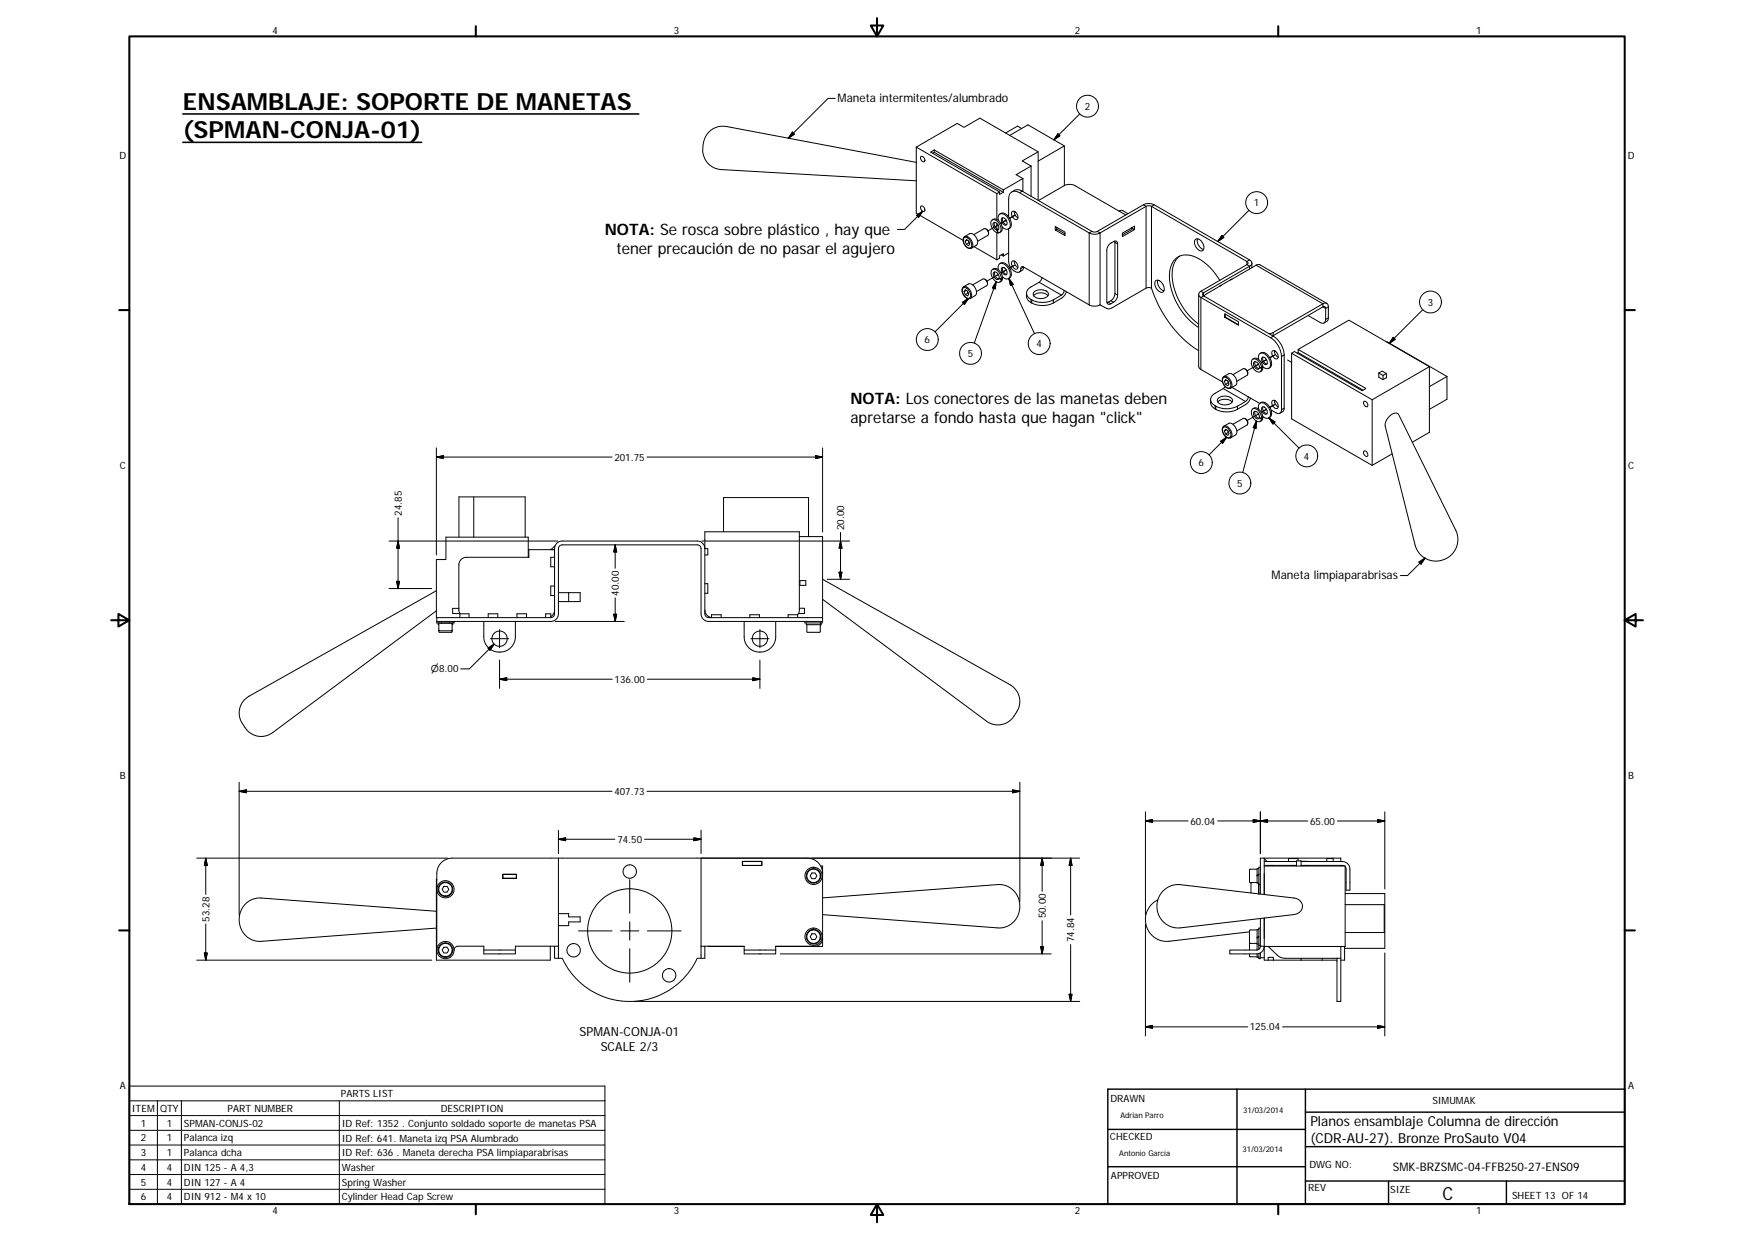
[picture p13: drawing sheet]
<svg xmlns="http://www.w3.org/2000/svg" width="594mm" height="420mm" viewBox="0 0 594 420" stroke-linecap="round" stroke-linejoin="round" font-family="sans-serif">
<defs><g id="words">
<g font-size="8">
<text x="61.9" y="37.3">ENSAMBLAJE: SOPORTE DE MANETAS</text>
<text x="61.9" y="46.9">(SPMAN-CONJA-01)</text>
</g>
<text font-size="6.1" x="488.6" y="406.3">C</text>
<g font-size="5.3">
<text x="204.8" y="79.6">NOTA: Se rosca sobre plástico , hay que</text>
<text x="208.8" y="86">tener precaución de no pasar el agujero</text>
<text x="288" y="136.7">NOTA: Los conectores de las manetas deben</text>
<text x="288" y="143.1">apretarse a fondo hasta que hagan &quot;click&quot;</text>
</g>
<g font-size="4.7">
<text x="443.8" y="381.3">Planos ensamblaje Columna de dirección</text>
<text x="443.8" y="386.9">(CDR-AU-27). Bronze ProSauto V04</text>
</g>
<g font-size="4.2">
<text x="196.3" y="350.7">SPMAN-CONJA-01</text>
<text x="203.4" y="355.8">SCALE 2/3</text>
</g>
<g font-size="4">
<text x="283.7" y="34.5">Maneta intermitentes/alumbrado</text>
<text x="430.7" y="196">Maneta limpiaparabrisas</text>
<text x="471.8" y="396.4">SMK-BRZSMC-04-FFB250-27-ENS09</text>
</g>
<g font-size="3.4">
<text x="92.3" y="11.3">4</text>
<text x="228.2" y="11.3">3</text>
<text x="364.1" y="11.3">2</text>
<text x="499.9" y="11.3">1</text>
<text x="367.4" y="37.2">2</text>
<text x="40.4" y="53.7">D</text>
<text x="551.4" y="53.7">D</text>
<text x="424.7" y="69.8">1</text>
<text x="483.6" y="103.5">3</text>
<text x="313.1" y="116.2">6</text>
<text x="351" y="117.6">4</text>
<text x="327.8" y="120.9">5</text>
<text x="208.1" y="156">201.75</text>
<text x="441.7" y="155.6">4</text>
<text x="40.6" y="158.7">C</text>
<text x="405.9" y="157.9">6</text>
<text x="551.5" y="158.7">C</text>
<text x="419" y="164.8">5</text>
<text x="136.1" y="174.6" transform="rotate(-90 136.1 174.6)">24.85</text>
<text x="285.9" y="179.5" transform="rotate(-90 285.9 179.5)">20.00</text>
<text x="209.6" y="201.7" transform="rotate(-90 209.6 201.7)">40.00</text>
<text x="208.1" y="231.2">136.00</text>
<text x="40.6" y="263.7">B</text>
<text x="551.5" y="263.7">B</text>
<text x="208.1" y="269.2">407.73</text>
<text x="403.2" y="279.2">60.04</text>
<text x="443.7" y="279.2">65.00</text>
<text x="209.1" y="285.3">74.50</text>
<text x="354.2" y="311" transform="rotate(-90 354.2 311)">50.00</text>
<text x="71" y="312" transform="rotate(-90 71 312)">53.28</text>
<text x="363.8" y="319" transform="rotate(-90 363.8 319)">74.84</text>
<text x="423.3" y="348.9">125.04</text>
<text x="40.6" y="368.7">A</text>
<text x="115.5" y="371.4">PARTS LIST</text>
<text x="551.5" y="368.7">A</text>
<text x="44.7" y="376.4">ITEM</text>
<text x="54.2" y="376.4">QTY</text>
<text x="77.1" y="376.4">PART NUMBER</text>
<text x="149.3" y="376.4">DESCRIPTION</text>
<text x="376.1" y="373.1">DRAWN</text>
<text x="485.1" y="373.9">SIMUMAK</text>
<text x="47.7" y="381.4">1</text>
<text x="56.5" y="381.4">1</text>
<text x="62.3" y="381.4">SPMAN-CONJS-02</text>
<text x="115.8" y="381.5">ID Ref: 1352 . Conjunto soldado soporte de manetas PSA</text>
<text x="47.7" y="386.4">2</text>
<text x="56.5" y="386.4">1</text>
<text x="62.3" y="386.5">Palanca izq</text>
<text x="115.8" y="386.5">ID Ref: 641. Maneta izq PSA Alumbrado</text>
<text x="375.9" y="385.8">CHECKED</text>
<text x="47.7" y="391.4">3</text>
<text x="56.5" y="391.4">1</text>
<text x="62.3" y="391.5">Palanca dcha</text>
<text x="115.8" y="391.5">ID Ref: 636 . Maneta derecha PSA limpiaparabrisas</text>
<text x="443.5" y="395.5">DWG NO:</text>
<text x="47.7" y="396.4">4</text>
<text x="47.7" y="401.4">5</text>
<text x="56.5" y="396.4">4</text>
<text x="56.5" y="401.4">4</text>
<text x="62.3" y="396.4">DIN 125 - A 4,3</text>
<text x="62.3" y="401.4">DIN 127 - A 4</text>
<text x="115.8" y="396.4">Washer</text>
<text x="115.8" y="401.4">Spring Washer</text>
<text x="376.3" y="399.1">APPROVED</text>
<text x="47.7" y="406.4">6</text>
<text x="56.5" y="406.4">4</text>
<text x="62.3" y="406.4">DIN 912 - M4 x 10</text>
<text x="115.8" y="406.4">Cylinder Head Cap Screw</text>
<text x="443.1" y="403.4">REV</text>
<text x="470.9" y="403.8">SIZE</text>
<text x="512.1" y="405.8">SHEET 13 OF 14</text>
<text x="92.3" y="411.1">4</text>
<text x="228.2" y="411.1">3</text>
<text x="364.1" y="411.1">2</text>
<text x="499.9" y="411.1">1</text>
</g>
<text font-size="3.2" x="146" y="227.6">⌀8.00</text>
<g font-size="2.7">
<text x="421" y="376.8">31/03/2014</text>
<text x="379.5" y="378.6">Adrian Parro</text>
<text x="420.8" y="389.9">31/03/2014</text>
<text x="379.1" y="391.4">Antonio García</text>
</g>
</g></defs>
<g fill="none" stroke="#000" stroke-width=".34">
<path d="M282.9 33.3h-2.4l-13.5 13.5M365.7 38.6l-8.8 8.7M268.4 44.7l.7 .7-2.1 1.4zM310.3 55l-64.3-12.2a7.1 7.1 0 0 0-8 8.1v.5a6.6 6.6 0 0 0 6.2 6l66.1 3.8M310.3 49.8l27.3 15.8M310.3 49.8l13.9-8 2.3 1.3 5.4-3.1 19.7 11.4v16.4M310.3 49.8v22.4l15.9 9.2M311.9 53a1.02 1.02 0 0 1 1.2 .6 1.02 1.02 0 0 1-.3 1.2l-.3-.1a1.38 1.38 0 0 1-.6-1.7zM315.9 51.9l.5-.3 23.4 13.5M316.4 50.8l23.4 13.5M316.4 50.8v.8M316.4 50.8l-1.2 .7 23.4 13.5v.8l1.2-.7"/>
<path d="M342 45.8l6.2-3.5 12.3 7.1v13.4M346 43.5l-1.4-.8-4 2.3M349.2 56.2l-5 2.9 2.2 1.4M349.2 56.2v10.2M351.6 51.4l-5.4 3.1 3 1.7M358.3 45.3l.7 .7-2.1 1.3zM360.5 49.4l-8.9 5.1M310.4 72.9l2.1-1.4-1.4 2.1zM311.9 69.8a1.11 1.11 0 0 1 1.1 .5 1.11 1.11 0 0 1 0 1.3 1.34 1.34 0 0 1-1.1-1.8zM312.5 71.5l-6.1 6.2h-2.5M329.8 79.4l3.5-2a1.51 1.51 0 0 1 1.3 2.3l-3.5 2M333.9 77.5l.7 .6 .2 1"/>
<path d="M336.1 74.4a2.05 2.05 0 0 1 3 1.4 1.98 1.98 0 0 1-.5 2.9M336.9 75.3a1.92 1.92 0 0 0 1.3 2.4l-.6 .2M337.6 77.9a1.56 1.56 0 0 1-.8-2.6 1.64 1.64 0 0 1 1.1 2.6h-.2M337.6 77.9l.4 .9M337.6 65.6v8.7M337.6 75.6v1.8M337.6 78.7v9.3M338 76.2l-3.4 2M338 76.2l-.5 .2M338.1 78.8h-.1M338.2 77.7l-.5 .2 .5 .9a1.78 1.78 0 0 0 .4-2.9 1.81 1.81 0 0 0-2.8-1.1 3.3 3.3 0 0 0 2.2 4M338.2 74.7a1.49 1.49 0 0 1 .3-2.1 1.49 1.49 0 0 1 2.1 .3 3.7 3.7 0 0 1 1.2 4.4 1.7 1.7 0 0 1-2.4-.5"/>
<path d="M338.6 65l-1 .6M338.7 72.5a2.21 2.21 0 0 1 3.1 1.3 2.44 2.44 0 0 1-.2 3.7M339.3 73.9a1.49 1.49 0 0 1 1.5 .7 1.49 1.49 0 0 1 0 1.6 1.71 1.71 0 0 1-1.5-2.3zM339.6 73.7a1.81 1.81 0 0 0 1.4 2.4M339.8 64.3v.8M340.8 74.6l-1.9 1M340.8 74.6l-.5 .3M341.5 72.9l.1 .1M341.5 72.9v.3M341.6 72.8l-.1 .1M341.6 77.5v11a3.7 3.7 0 0 0 3.5 3.7l.5-.5 .2-.8M341.9 73.9l1.6-.9z"/>
<path d="M342.8 71.6a1.67 1.67 0 0 1 1.7 .9 1.67 1.67 0 0 1-.1 1.8 1.87 1.87 0 0 1-1.6-2.7zM343.5 71.7l.5 .2M343.5 71.6l.3 1.2 1 .9M343.9 72.8l-2 1.1M345.3 65.2a2.23 2.23 0 0 0-2.6-.2 2.23 2.23 0 0 0-1.1 2.4v6.1M345.3 65.2l23.6 13.7M346.2 64.7l23.6 13.6M346.2 64.7l-.9 .5M346.2 64.7a2.6 2.6 0 0 0-2.6-.2l-.9 .5M346.4 60.5l-6.6 3.8M346.4 60.5v4.4M351.7 67.9l9-5.2 1.4-.3 1.1 .1 15.8 9"/>
<path d="M357.9 77.6l-.5 .3 3.3 1.9v-1.2l-3.3-1.9v1.2M357.9 77.6l2.8 1.6M357.9 77v.6M368.9 78.9l1.7 .4 2-.4M368.9 78.9v24.3M369.8 78.3l-.9 .6M369.8 78.3l.9 .3 1-.3M371.7 78.3l.9 .6M372.6 78.9v24.3M379 71.5l1.1-.3 2 1.1M379 71.5l2.3 1.3M383.4 77.1v.6l-3.3 1.8"/>
<path d="M383.4 77.2l.9 .5v-1.1l-4.2 2.4v1.1l4.2-2.4M387.3 69.3l1.6-.4 2 .4M387.3 69.3l.9 .6M387.3 69.3l-15.6 9M388.2 69.9l-15.6 9M388.2 69.9l.9-.2 .9 .2M388.2 69.9v27.7M390 69.9l32.3 18.6M390 69.9v27.7M390.9 69.3l32.3 18.7M390.9 69.3l-.9 .6M413.8 79.7l.7 .7-2.1 1.4z"/>
<path d="M423 71.2l-10.6 10.6M326.1 97.6a1.7 1.7 0 0 1 2.4 1.4 1.15 1.15 0 0 1 .3 1.3 1.15 1.15 0 0 1-1.1 .7 2.7 2.7 0 0 1-1.6-3.4zM326.4 97.1a2.62 2.62 0 0 1 2.2 3.9M326.4 97.1l1.6-1a2.64 2.64 0 0 1 2.3 4l-1.7 .9M326.4 97.1a2.68 2.68 0 0 0 1.5 4.1l.7-.2M326.6 80.5a2.34 2.34 0 0 1 2.5 2.7 1.03 1.03 0 0 1-.9 .8 1.03 1.03 0 0 1-1.1-.7 2.32 2.32 0 0 1-.5-2.8zM326.7 80.1a2.61 2.61 0 0 1 2.3 3.9M326.7 80.1a2.61 2.61 0 0 0 1.5 4l.8-.1M326.7 80.1l1.7-1a2.69 2.69 0 0 1 2.4 3.8l-1.8 1.1M326.9 98.1l.8 .5 .4 1.1-.4 .5-.8-.4-.4-1.1zM327.2 98.3l-.7 .4M327.3 81.1l.8 .5 .4 1-.4 .6-.8-.5-.4-1z"/>
<path d="M327.6 81.3l-.7 .4M327.7 98.6l.1 .6M327.8 99.2l-.9 .6M327.8 99.2l.2 .1M328 81.6l.2 .6M328.2 82.2l-.9 .5M328.2 82.2h.2M329.4 96.5l3.5-2a1.51 1.51 0 0 1 1.3 2.2l-3.5 2M329.9 83.5l7.7 4.5M333.6 94.5l.7 .8 .2 .8M336.2 91.2a2.1 2.1 0 0 1 3 1.5l.2 .6a.81 .81 0 0 1-.3 1.3M336.9 92.1a1.88 1.88 0 0 0 1.4 2.3"/>
<path d="M337.4 95.4l-7.4 20.8M337.4 95.4l-.3 2.4-1-.3zM338.1 92.9l-.5 .3M338.1 91.3a1.46 1.46 0 0 1 .5-2 1.46 1.46 0 0 1 2 .4 3.4 3.4 0 0 1 1 4.6 1.72 1.72 0 0 1-2.1-.6M338.1 92.9l-3.8 2.3M338.4 94.3l.7 .4M338.4 94.3a1.05 1.05 0 0 1-1.2 .2 1.05 1.05 0 0 1-.6-1 .83 .83 0 0 1 0-1.3 .83 .83 0 0 1 1.3 .4l.5 1.5 .7 .5M338.5 94.2l-.1 .1M338.7 89.3a2.25 2.25 0 0 1 3.1 1.3 2.46 2.46 0 0 1-.2 3.7M339.1 86.3l.7 .4M339.1 94.6a3.2 3.2 0 0 0-2.7-3.5 2.13 2.13 0 0 0 0 3.3 1.67 1.67 0 0 0 2.5 .8l.2-.5M339.3 90.7a1.49 1.49 0 0 1 1.5 .7 1.49 1.49 0 0 1 0 1.6 1.72 1.72 0 0 1-1.5-2.3z"/>
<path d="M339.5 94.2h.1M339.6 94.2l-.5 .5M339.6 94.2l-.2 .8-.8 .5M339.6 90.5a1.8 1.8 0 0 0 1.4 2.3M339.8 86.7v-.8l-1.2 .7v.8l-1 .6M340.3 91.7l.5-.3-1.8 1M341.6 85.6l-1.8 1.1M341.7 94.3l8.7 18.7M341.7 94.3l1.4 1.9-.8 .4zM342.8 88.5a1.67 1.67 0 0 1 1.7 .8 1.67 1.67 0 0 1-.1 1.8 1.91 1.91 0 0 1-1.6-2.6zM343.1 90l-1.2 .7M343.5 88.4l.3 1.2 1 1"/>
<path d="M343.6 89.8l-1.7 .9M346.7 90.4l-.9 .5M346.7 90.4l-.4 1.1-1.1 .6M346.7 90.4l22.2 12.8M346.7 90.4a.56 .56 0 0 0-.7-.1 .56 .56 0 0 0-.2 .6M347.7 99.3a2.79 2.79 0 0 0 1.5 3.1M350.3 98.8a3.5 3.5 0 0 1 4.8 .5 2.05 2.05 0 0 1-2.7 1.8 1.91 1.91 0 0 1-2.4-1.9zM352 95.6l-2.8 1.5a2.23 2.23 0 0 0-1.5 2.2 2.23 2.23 0 0 0 1.5 2.1M352 95.6l7.5 4.3M352.9 94l-.3 .9-.6 .7M359.5 99.9l-2.7 1.6M360.4 98.3l-.2 1-.7 .6"/>
<path d="M361.2 98.8l-.5 1-.9 1-3 1.8M377.6 81.6v.4M377.6 99.4v.3a3.1 3.1 0 0 1-1.3 2.1M377.6 99.4l.9 .5M377.6 82v17.4M377.6 82l.9 .6M378.5 99.9a2.89 2.89 0 0 1-1.3 2.4M378.5 82.6a.83 .83 0 0 0-.4-.9 .83 .83 0 0 0-.9 .1l-.9 .5a2.94 2.94 0 0 0-1.4 2.4v17.4a.84 .84 0 0 0 .4 .9 .84 .84 0 0 0 1-.2M378.5 82.6v17.3M391.4 95.1a1.94 1.94 0 0 1 2.7 1.5 1.45 1.45 0 0 1-.7 2.4 2.98 2.98 0 0 1-2-3.9zM392.1 94.8a3.1 3.1 0 0 0 2.1 3.6M399.5 86.7a8.5 8.5 0 0 0-2.3 8.4 23 23 0 0 0 8.8 14.6"/>
<path d="M404.8 81.1a1.91 1.91 0 0 1 2.7 1.5 1.43 1.43 0 0 1-.7 2.4 2.95 2.95 0 0 1-2-3.9zM405.6 80.9a3.1 3.1 0 0 0 2.1 3.5M406 99.7v24.5l.7 .9M406.7 98.6a1.11 1.11 0 0 0-.7 1.1 1.11 1.11 0 0 0 .7 1M406.7 98.6l1 .5M407.7 99.1a.56 .56 0 0 0-.4 .6 .56 .56 0 0 0 .4 .5M407.7 99.1v1.1M413.1 94.9a16.7 16.7 0 0 0-10.7-8.6 5.5 5.5 0 0 0-6.2 5.4 21.6 21.6 0 0 0 9.8 19.2M413.2 96.8v.1M413.6 96.6l-5 2.9-.7 .8M417.3 94.5l-4.1 2.3M422.3 89.6l.9 .5"/>
<path d="M422.3 88.5a.56 .56 0 0 1 .4 .6 .56 .56 0 0 1-.4 .5M422.3 88.5v1.1M422.3 89.6l-15.6 9M423.2 88a1.11 1.11 0 0 1 .8 1.1 1.11 1.11 0 0 1-.8 1M423.2 88l-.9 .5M423.2 90.1l-15.5 9M423.2 90.1v1M424 89v1.6M425.4 89.8l1.2-.2 22.8 13.1M425.4 89.8l22.7 13M425.4 89.8l-8.6 4.9M326 102.4l2-1.4-1.4 2.1z"/>
<path d="M328 101l-11.3 11.4M349.2 101.4l.2 .1M349.2 102.4l.2 .2M349.2 101.4v1M349.4 102.6a8.2 8.2 0 0 0 7.4 0M349.4 101.5v1.1M349.4 101.5a8 8 0 0 0 7.4 0M350.1 100.1a3.4 3.4 0 0 1 4.8 0M356.8 101.5v1.1M368.9 103.2l1.7 .5 2-.5M372.6 103.2l2.4 1.3h1.1l12.1-6.9 1.6-.1a41.4 41.4 0 0 0 16.2 21.2M375.3 102.3l-.4 .2"/>
<path d="M375.3 102.3l1 .5M376.3 101.8l.9 .5M376.3 101.8l-1 .5M377.2 102.3l-.9 .5M406.7 100.7l23.7 13.7M406.7 100.7v24.4M407.7 100.2l23.6 13.6M407.7 100.2l-1 .5M414.9 107.3l4.6 2.7M414.9 106.3v1M414.9 107.3l4.6 2.8v-1.2l-4.7-2.6v1.1M426.8 119.6a2.25 2.25 0 0 1 3.2 1.4 2.43 2.43 0 0 1-.3 3.7"/>
<path d="M430.4 114.4a8 8 0 0 1 3.6 6.3M431 118.9a1.67 1.67 0 0 1 1.6 .8 1.67 1.67 0 0 1-.1 1.8 1.89 1.89 0 0 1-1.5-2.6zM431.2 112.6v1M431.2 112.6l-1.4 .4M431.2 113.6l-.1 .1M431.3 113.8l-.9 .6M431.3 113.8a8.2 8.2 0 0 1 3.6 6.4M431.7 118.7l.3 1.3 .9 .9M437.5 119.6v22.2l27.2 15.8 6.8-4M439.4 119.6l.3-.2 22 12.7M439.7 118.3l17.2-9.9 27.2 15.7-19.4 11.2-27.2-15.7 .9-.6 22.9 13.3 1.3-.8-22.9-13.2v1.1M443 106.8l4.2 2.4a1.13 1.13 0 0 0 1.3 .1 1.13 1.13 0 0 0 .5-1.2"/>
<path d="M448.1 102.8a1.13 1.13 0 0 1 1.3-.1 1.13 1.13 0 0 1 .5 1.2M448.1 102.8v1.1M448.1 102.8l-16.9 9.8M448.1 103.9l-16.9 9.7M448.1 103.9a.57 .57 0 0 1 .6-.1 .57 .57 0 0 1 .3 .6M448.1 103.9l.9 .5M449 104.4v3.7M449.9 107.6l-.4 1.1-1 .6M449.9 103.9v3.7M449.9 107.6l-.9 .5M449.9 103.9l-.9 .5M469.6 115.8l20.5 11.7"/>
<path d="M471.9 114.2l.7 .7-2.1 1.4zM481.9 104.9l-11.4 11.4M406.7 125.1l7.4 4.2M410 135.3v1a2.57 2.57 0 0 0 1.6 2.1M411.6 137.4v1M411.6 137.4l.2 .1M411.6 138.4l.2 .2M411.8 137.5a8.2 8.2 0 0 0 7.3 0M411.8 138.6a8 8 0 0 0 7.3 0M411.8 137.5v1.1M412.4 136.1a3.6 3.6 0 0 1 4.9 0M412.5 135a3.4 3.4 0 0 1 4.9 .3 2.02 2.02 0 0 1-2.6 1.8 1.91 1.91 0 0 1-2.4-1.9z"/>
<path d="M414.3 128a1.74 1.74 0 0 1 2.4 1.4 1.15 1.15 0 0 1 .2 1.3 1.15 1.15 0 0 1-1.1 .7 2.7 2.7 0 0 1-1.5-3.4zM414.3 131.6l-2.7 1.6a2.23 2.23 0 0 0-1.6 2.1 2.23 2.23 0 0 0 1.6 2.1M414.3 131.6l7.6 4.3M414.5 127.5a2.71 2.71 0 0 1 2.5 3.8l-.2 .1M414.5 127.5l1.7-1a2.62 2.62 0 0 1 2.2 4l-1.6 .9M414.5 127.5a2.71 2.71 0 0 0 1.5 4l.8-.1M415 130.9l-.7 .7M415.1 128.5l.8 .5 .4 1-.4 .6-.8-.5-.4-1zM415.4 128.7l-.7 .4M415.8 129l.2 .6M416 129.6l-.9 .5M416 129.6h.1"/>
<path d="M417.3 131.1l5.5 3.2M417.6 126.8l3.5-2a1.51 1.51 0 0 1 1.3 2.3l-3.5 2M419.1 137.5v1.1M421.7 124.9l.7 .6 .2 1M421.9 135.9l-2.8 1.6M422.8 134.3l-.3 .9-.6 .7M422.8 134.3l3.8 2.3M423.5 134.8l-1.1 1.8-3.3 2M424.3 121.6a2.19 2.19 0 0 1 3.2 1.7 .82 .82 0 0 1-.2 1.2M424.3 138.4a2.09 2.09 0 0 1 3 1.5l.3 .6a.83 .83 0 0 1-.3 1.2M425.1 122.4a1.84 1.84 0 0 0 1.4 2.4M425.1 139.3a1.83 1.83 0 0 0 1.4 2.3"/>
<path d="M425.8 123.6l.5-.3-3.9 2.3M426.3 121.7a1.45 1.45 0 0 1 .5-2 1.45 1.45 0 0 1 1.9 .4 3.6 3.6 0 0 1 1.3 4.4 1.65 1.65 0 0 1-2.4-.4M426.3 138.5a1.45 1.45 0 0 1 .4-2 1.45 1.45 0 0 1 2 .4 3.4 3.4 0 0 1 1.1 4.6 1.75 1.75 0 0 1-2.1-.6M426.6 124.5a.8 .8 0 0 1-.9 .5 .8 .8 0 0 1-.7-.6 1.05 1.05 0 0 1-.5-1.1 1.05 1.05 0 0 1 .8-.9 2.12 2.12 0 0 1 1.3 1.9l.7 .2M426.6 124.5l.7 .3M426.7 124.3l-.1 .2M426.8 136.5a2.23 2.23 0 0 1 3.2 1.3 2.47 2.47 0 0 1-.3 3.7l10.3 10.2M427.3 124.5a3 3 0 0 0-2.8-3 2.63 2.63 0 0 0 .9 4.1 1.1 1.1 0 0 0 1.3 .3 1.1 1.1 0 0 0 .6-1.1M427.4 121.1a1.52 1.52 0 0 1 1.7 2.1 1.05 1.05 0 0 1-1.6-.8zM427.6 137.8a1.57 1.57 0 0 1 1.3 2.4 1.65 1.65 0 0 1-1.3-2.4zM427.6 124.2h.1M427.7 124.2l-.2 1.1-.7 .6"/>
<path d="M427.7 124.2l-.4 .6M427.8 120.9a1.74 1.74 0 0 0 1.3 2.3M427.8 137.7a1.76 1.76 0 0 0 1.3 2.3M428.4 138.9l.6-.3-1.8 1M428.4 122.1l.6-.3-1.8 1M429 138.6l-1.8 1M431 135.7a1.72 1.72 0 0 1 1.9 2.2 .98 .98 0 0 1-1 .4 .98 .98 0 0 1-.7-.8 1.58 1.58 0 0 1-.2-1.8zM431.2 120.4l-1.1 .7M431.2 137.2l-1.1 .7M431.7 135.6l.3 1.2 .9 1M431.7 137l-1.6 .9M431.7 120.2l-1.6 .9"/>
<path d="M434 138.7a1.14 1.14 0 0 1-.5 1.2 1.14 1.14 0 0 1-1.3-.1l-1.7-1M434 120.7v18M434.9 138.2l-.3 1.1-1.1 .6M434.9 120.2v18M434.9 120.2l-.9 .5M434.9 138.2l-.9 .5M436.1 121.9l1.4 .8M462 135.9a1.13 1.13 0 0 1 1.1 .6 1.13 1.13 0 0 1-.2 1.3l-.6-.4a1.2 1.2 0 0 1-.3-1.5zM464.7 135.3v22.3M467 126.3l1.1-.7 1.5 .9M467 126.3v1.4l1.4 .8 1.2-.6v-1.4M467 126.3l1.4 .8"/>
<path d="M468.4 127.1v1.4M469.6 126.5l-1.2 .6M484.1 124.1v22.3l-5.7 3.3M490.1 127.5v7.7l-6 3.4M490.1 127.5l-6 3.4M147.8 154.7l2.4-.4v.9zM147.8 154.7h59.5M147.8 151.6v36.3M219.1 154.7h59.5M276.2 154.3l2.4 .4-2.4 .5zM278.6 151.6v28.5M413.4 149.4l2.1-1.4-1.4 2.1z"/>
<path d="M414.4 144.7a2.29 2.29 0 0 1 2.1 3.4 2.39 2.39 0 0 1-2.1-3.4zM414.5 144.3a2.63 2.63 0 0 1 2.8 2.9l-.5 1.1M414.5 144.3l1.7-1a2.62 2.62 0 0 1 2.2 4l-1.6 1M414.5 144.3a2.54 2.54 0 0 0-.1 2.7 2.54 2.54 0 0 0 2.4 1.3M415.1 145.4l.8 .4 .4 1-.4 .6-.8-.5-.4-1zM415.4 145.5l-.7 .4M415.5 148l-6 6M415.8 145.8l.2 .6M416 146.4l-.9 .5M416 146.4h.1M417.6 143.6l3.5-1.9a1.5 1.5 0 0 1 1.3 2.2l-3.5 2M421.7 141.7l.7 .6 .2 1"/>
<path d="M425.5 142.6l-.1 2.4-.9-.2zM425.5 142.6l-4.6 17.4M425.8 140.4l.5-.3-3.9 2.3M426.5 141.5a1.17 1.17 0 0 1-1.3 .1 1.17 1.17 0 0 1-.6-1.2 .8 .8 0 0 1 .4-1.2 .8 .8 0 0 1 1.1 .6l.5 1.5 .7 .4M426.5 141.5l.8 .4M426.6 141.4l-.1 .1M427.3 141.7a3.2 3.2 0 0 0-2.8-3.4 2.6 2.6 0 0 0 .8 4.1 1.11 1.11 0 0 0 1.1 .4 1.11 1.11 0 0 0 .9-.9M427.6 141.4h.1M427.7 141.4l-.4 .5M427.7 141.4l-.2 .8-.7 .5M429.8 141.5l2 1.4-.7 .7zM462 152.7a1.11 1.11 0 0 1 1.1 .6 1.11 1.11 0 0 1-.2 1.3 1.3 1.3 0 0 1-.9-1.9z"/>
<path d="M470.7 140.8a1.93 1.93 0 0 1 3.1-.4l19.3 39.1a7.4 7.4 0 0 1-4.2 10 7.4 7.4 0 0 1-9.6-4.9l-10.1-40.2a4.1 4.1 0 0 1 1.5-3.6zM134.8 175.3v24M160.5 168.2v13.7M131.8 199.3h14.4M131.8 183.2h57.1M134.3 196.8h1l-.5 2.5zM134.8 183.2l.5 2.4h-1zM155.4 181.9v-13.7h22.5v13.7M178.9 188.7v-6.8h-27.9v7.5h-3.2l.1 19.7M187.8 186.1h-8.7v2.6h-21.1a2.59 2.59 0 0 0-2.6 2.6v15.2l.4 1.3M187.8 188.7h-1.3v3.2h1.3M187.8 198.4h-1.3v3.2h1.3"/>
<path d="M188 184.8l-1.4 1.3M208.4 184.5v7.9M208.4 184.5l.5 2.4h-1zM237.7 183.2h50.1M238.7 187.9h1v-2.1h-1a2.59 2.59 0 0 0-2.6-2.6h-45.7a2.59 2.59 0 0 0-2.6 2.6v22a1.3 1.3 0 0 1-1.3 1.3M238.7 197.6h1v3.3h-1M245.1 180v-11.5h28.7v13.2M270.7 181.7h7.9v27.4h-38.6M270.9 196.6h2v1.6h-2zM278.6 196.1l63.5 35.7a6.9 6.9 0 0 1 1.3 10.7 6.5 6.5 0 0 1-9.3 1.7l-55.5-41.3M280.2 196.1h7.6M284.2 193.7h1l-.5 2.4z"/>
<path d="M284.7 183.2l.5 2.4h-1zM284.7 180.3v15.8M480.6 190.3l2.1-1.4-1.4 2.1zM482.7 188.9l-6 6h-2.4M147.8 200l-63.5 35.7a6.9 6.9 0 0 0-1.3 10.7 6.5 6.5 0 0 0 9.3 1.7l55.5-41.3M147.9 210.4v.5h5.9v-.5M148.4 210.9v.6h.2M148.6 211h4.5v2.9l-4.3 .2zM148.6 213.3a4.4 4.4 0 0 0 3.1 .3h1.2l.2-.3M149.6 210.9l-.1 .1M152.2 210.9v.1M153.3 210.9v.6h-.2"/>
<path d="M155.4 206h-2.1v1.7h2.4M155.8 207.8v1.3M155.8 207.8h3.1v1.3M163.9 210.4v5.2a5.3 5.3 0 0 0 5.3 5.2 5.3 5.3 0 0 0 5.4-5.2v-5.2M165.3 219.4l2.1-1.3-1.4 2zM165.3 209.1v-1.3h3.3v1.3M166.1 216.2h6.2M167.4 218.1l-8.4 8.4h-2.9M169.2 213.1v6.2M175.1 209.1v-1.3h3.2v1.3M184.8 209.1v-1.3h1.7v1.3M186.5 209.1h-38.6v1.3"/>
<path d="M187.8 206.5l-.4 1.5-.9 .7M188.1 210.4h23.3M189.1 200.7h7.4v3h-7.4M192.6 200.7v3M207.9 208h1l-.5 2.4zM208.4 202.4v8M238.7 206.5a2.63 2.63 0 0 0 2.3 2.6M240 208.7v.4M241 209.1v-1h3.3v1M252 210.4v5.2a5.3 5.3 0 0 0 5.4 5.2 5.3 5.3 0 0 0 5.3-5.2v-5.2M254 209.1v-1h3.2v1M254.3 216.2h6.2"/>
<path d="M257.4 213.1v6.2M270.2 208.1l.5-1.6v-26.5h-32v27.8a1.3 1.3 0 0 0 1.3 1.3M270.2 208.1h-3.3v1M270.2 208.1v1M270.7 205.9h1.8v1.8h-2.1M272.6 210.4v.5h5.9v-.5M273.1 210.9v.6h4.9v-.6M273.3 211.5v2.4l1.4 .2a4.4 4.4 0 0 0 3.1-.3v-2.3M278 210.9v.6zM278.6 209.1v1.3h-38.6a2.62 2.62 0 0 1-2.6-2.6v-22a1.3 1.3 0 0 0-1.3-1.3h-45.7a1.3 1.3 0 0 0-1.3 1.3v22a2.59 2.59 0 0 1-2.6 2.6h-38.6M169.2 230l2.4-.5v.9zM169.2 223.5v9.6"/>
<path d="M207.4 230h-38.2M219.2 230h38.2M255 229.5l2.4 .5-2.4 .4zM257.4 223.5v9.6M81 264.8v45M81 267.9l2.4-.5v1zM81 267.9h126.3M219.1 267.9h126.3M343 267.4l2.4 .5-2.4 .5zM345.4 264.8v40.5M388 277.9h14.4M388 277.9l2.4-.4v.9z"/>
<path d="M388 274.8v35M412.4 277.9h14.5M424.5 277.5l2.4 .4-2.4 .5zM426.9 274.8v14.2M426.9 278l2.4-.5v.9zM426.9 278h16M453 278h16M466.6 277.5l2.4 .5-2.4 .4zM469 274.9v26.1M66.6 290.5h85M69.7 290.5v12.3M69.7 290.5l.5 2.5h-1z"/>
<path d="M147.9 297.6l-.1 27.5h38.6v-4.7M170.3 296h4.6v1.4h-4.6zM170.3 297.3h4.6M170.3 296.1h4.6M170.3 296.1v1.2M174.9 296.1v1.2M189.1 290.5h48.3M189.1 281.1v7.9M189.1 284.1l2.5-.4v.9zM189.1 284.1h19.2M189.1 290.5h-36a5.2 5.2 0 0 0-5.2 5.2v25.9M189.1 290.5v29.9h-14.5v1.2"/>
<path d="M213.3 297.8v11.4M218.3 284.1h19.1M235 283.7l2.4 .4-2.4 .5zM237.4 281.1v7.9M237.4 290.5v33.9h1.3v-4M237.4 290.5h2.6M237.7 290.5h128M251.4 291.7h6.6v1.3h-6.6M251.4 291.6h6.6v1.4h-6.6zM251.5 291.7v1.3M273.4 290.5a5.2 5.2 0 0 1 5.2 5.2M275 295.6h1.1l.6 .9-.6 1h-1.1l-.6-1z"/>
<path d="M278 293.2h.6v27.2h-15.9M278 296.3a2.46 2.46 0 0 0-3.7-2 2.46 2.46 0 0 0 0 4.2 2.46 2.46 0 0 0 3.7-2M278 296.5l-.2 .1M278 296.3v.2M278 296.3h-.2M353 290.5v11.3M353 290.5l.4 2.5h-.9zM362.6 290.5l.5 2.5h-1zM362.6 290.5v19.3M424 298.8a4 4 0 0 0-.3 3v.5M425.8 296.5v2.5h.5l.1 3.6v-3.1M425.8 296.3v.2"/>
<path d="M425.8 294.3h-2.3a4.4 4.4 0 0 0-.3 3l.1 1.5h2.5M425.8 296.5l.6-.3-.6 .3M426.3 299.7l.1 .1M426.4 299.5h.5M426.4 296l-.6 .3M426.4 294.1h-.6v2.2M426.9 293.6h-.5v5.9M428.2 291.7h.9M428.2 290.7l.9 1M428.2 290.5h25.9v1.2M428.2 293.2v-2.7h-1.3v12.2M428.2 293.2h27.4v27.2h-27.4"/>
<path d="M428.2 293.2v9.6M437.3 293h1.8M439.1 291.7h-10M439.1 293h-10.9M439.1 293.2v-1.7h1.6v1.7M439.6 291.5v-.8h-3.2v1M440.7 291.7h13.9a2.55 2.55 0 0 1 2.6 2.6v7.1h-1.3v-7.1l-.3-.9M440.7 293h13.9l.8 .2M440.7 291.6l2.4 .1M443.1 293h-2.4M449.4 291.7v-1h2.1v1M454.1 293v.2"/>
<path d="M69.7 312.8v12.3M147.8 308.5l-59.3-4.5a7.3 7.3 0 0 0-7.5 7.4 7.3 7.3 0 0 0 7.5 7.3l59.3-4.5M150.3 300.1h1.1l.6 1-.6 .9h-1.1l-.5-.9zM151.7 303.2l.1 .1M151.8 303.3h.1M151.9 303.1l.2 .1a2.46 2.46 0 0 0 .1-4.2 2.46 2.46 0 0 0-3.8 1.9 2.46 2.46 0 0 0 3.4 2.4M189.1 309.3h3.5v1.1h3.9v1.7h-3.9v1.3h-3.5M195.9 315.2h11.4M210.2 315.2h6.2M213.3 312.1v6.2M219.3 315.2h11.4M275 316.1h1.1l.6 1-.6 1h-1.1l-.6-1z"/>
<path d="M277.8 317.6h.2M277.8 317.3h.2M278 317.3a2.47 2.47 0 0 0-3.5-2.3 2.47 2.47 0 0 0-.4 4.2 2.47 2.47 0 0 0 3.9-1.6M278 317.3v.3M278.6 317.8a2.59 2.59 0 0 1-2.6 2.6h-13.3v1.2M278.6 304l59.3-4.5a7.3 7.3 0 0 1 7.5 7.3 7.3 7.3 0 0 1-7.5 7.4l-59.3-4.5M353 311.7v11.3M362.6 319.8v19.2M388 312.9v37.8M392.1 304.7a7.4 7.4 0 0 0-3.9 8.6 7.4 7.4 0 0 0 7.8 5.4l27.2-3.2M393.8 301.8a7.2 7.2 0 0 1 6.1-2.3l38.3 4.5a2.81 2.81 0 0 1 2.9 2.8 2.81 2.81 0 0 1-2.9 2.8l-38.3 4.5a7.4 7.4 0 0 1-7.3-4 7.4 7.4 0 0 1 1.2-8.3zM423.5 319.4h2.3"/>
<path d="M423.5 319.4l-.3 .3v1.9M425.8 317.6v2M425.8 319.6v2M425.8 317.3v.3M425.8 314.9h-2.3a7.2 7.2 0 0 0-.3 3.8l.3 .7M425.8 319.6h.6M426.4 317l-.6 .3M426.4 302.4h-.1M426.4 317.2l-.6 .4M426.4 314.7h-.6v2.6M426.9 314.2h-.5v5.8M426.9 311v9.4h1.3a2.59 2.59 0 0 1-2.6 2.6h-9.1v-1.4h9.1a1.27 1.27 0 0 0 1.3-1.2"/>
<path d="M428.2 310.8v14.3h24.6M455.6 302.5h13.4v18.6h-13.6M455.6 306.3h13.2v9.4h-13.2M66.6 325.1h79.6M69.2 322.6h1l-.5 2.5zM150.3 320.7h1.1l.6 .9-.6 1h-1.1l-.5-1zM153.1 322.1h.2M153.1 321.9h.2M153.3 321.9v.2M153.3 321.9a2.47 2.47 0 0 0-3.2-2.6 2.47 2.47 0 0 0-1 4 2.47 2.47 0 0 0 4.1-.8l.1-.4M153.8 321.6a1.3 1.3 0 0 1 1.3-1.2h8.8v1.2M163.9 321.6h10.7v1.4h-10.7z"/>
<path d="M187.8 320.4v4h1.3M189.1 320.4v4M189.1 324.4h1.3a25.2 25.2 0 0 0 22.9 14.7 25.2 25.2 0 0 0 22.8-14.7h1.3M213.3 321.2v11.3M214.9 339h150.8M237.4 320.4h2.6M240 320.4h12v1.2M240 320.4h12M252 321.6h10.7v1.4h-10.7zM264.3 323h91.8M352.5 320.5h.9l-.4 2.5zM362.1 336.6h1l-.5 2.4z"/>
<path d="M423.2 323l.1 .9h2.5M425.8 323v1.1h.6M426.4 320h.5M426.4 320v1.4M426.9 322.6v2h-.5v-1.7M426.9 324.3h1.3M429.6 320.4l3.3 3.2 1.5 .8h19.7M431.3 325.1v-1h-1.8v1M440.7 324.4v.7M447.8 324.4v.7M452.8 324.4v14.6h1.3v-14.6M454.1 320.4v4"/>
<path d="M455.4 320.4v4.7h-1.3M469 322.6v28.1M388 347.7l2.4-.5v.9zM388 347.7h34.6M434.4 347.7h34.6M466.6 347.2l2.4 .5-2.4 .4zM43.8 367.7h161.1v40h-161.1zM43.8 372.7h161.1M43.8 377.7h161.1M53.3 372.7v35M61.4 372.7v35M114.9 372.7v35"/>
<path d="M43.8 382.7h161.1M43.8 387.7h161.1M43.8 392.7h161.1M43.8 397.7h161.1M43.8 402.7h161.1"/>
<circle cx="368.3" cy="36" r="3.7"/>
<circle cx="425.6" cy="68.6" r="3.7"/>
<circle cx="314.1" cy="115" r="3.7"/>
<circle cx="328.7" cy="119.6" r="3.7"/>
<circle cx="352" cy="116.3" r="3.7"/>
<circle cx="484.5" cy="102.2" r="3.7"/>
<circle cx="406.9" cy="156.6" r="3.7"/>
<circle cx="442.6" cy="154.3" r="3.7"/>
<circle cx="419.9" cy="163.6" r="3.7"/>
<circle cx="169.2" cy="216.2" r="2.59"/>
<circle cx="257.4" cy="216.2" r="2.59"/>
<circle cx="213.3" cy="295.1" r="2.27"/>
<circle cx="275.6" cy="296.5" r="2.91"/>
<circle cx="275.6" cy="296.5" r="2.27"/>
<circle cx="150.9" cy="301.1" r="2.91"/>
<circle cx="150.9" cy="301.1" r="2.27"/>
<circle cx="213.3" cy="315.2" r="14.3"/>
<circle cx="275.6" cy="317.1" r="2.91"/>
<circle cx="275.6" cy="317.1" r="2.27"/>
<circle cx="150.9" cy="321.7" r="2.26"/>
<circle cx="150.9" cy="321.6" r="2.92"/>
<circle cx="194.3" cy="321.7" r="2.27"/>
<circle cx="226.6" cy="330.2" r="2.27"/>
</g>
<circle cx="278" cy="211.5" r=".16" fill="#000"/>
<g fill="none" stroke="#000" stroke-width=".69">
<path d="M43.8 12.3h506.5v395.4h-506.5zM161.2 8.9v3.4M297 6.1v6.2l-2.1-3.7h4.3l-2.2 3.7M432.9 8.9v3.4M40.4 105h3.4M550.3 105h3.4M37.6 210h6.2l-3.7-2.1v4.2l3.7-2.1M550.3 210l3.7 2.1v-4.2l-3.7 2.1h6.2M40.4 315h3.4M550.3 315h3.4M161.2 407.7v3.4M297 407.7l2.2 3.7h-4.3l2.1-3.7v6.1"/>
<path d="M432.9 407.7v3.4"/>
</g>
<path d="M375.2 368.7h175.1v39h-175.1zM419 368.7v39M442.1 376.5h108.2M442.1 368.7v39M375.2 395h66.9M375.2 382.4h66.9M442.1 399.9h108.2M442.1 388.2h108.2M470.3 399.9v7.8M510.2 399.9v7.8" fill="none" stroke="#000" stroke-width=".48"/>
<path d="M61.9 38.6h154.5M61.9 48.2h80.9" fill="none" stroke="#000" stroke-width=".53"/>
<g fill="#000" stroke="#000" stroke-width=".34">
<path d="M268.4 44.7l.7 .7-2.1 1.4zM358.3 45.3l.7 .7-2.1 1.3zM310.4 72.9l2.1-1.4-1.4 2.1zM413.8 79.7l.7 .7-2.1 1.4zM337.4 95.4l-.3 2.4-1-.3zM341.7 94.3l1.4 1.9-.8 .4zM326 102.4l2-1.4-1.4 2.1zM471.9 114.2l.7 .7-2.1 1.4zM147.8 154.7l2.4-.4v.9zM276.2 154.3l2.4 .4-2.4 .5zM413.4 149.4l2.1-1.4-1.4 2.1zM425.5 142.6l-.1 2.4-.9-.2z"/>
<path d="M429.8 141.5l2 1.4-.7 .7zM134.3 196.8h1l-.5 2.5zM134.8 183.2l.5 2.4h-1zM208.4 184.5l.5 2.4h-1zM284.2 193.7h1l-.5 2.4zM284.7 183.2l.5 2.4h-1zM480.6 190.3l2.1-1.4-1.4 2.1zM207.9 208h1l-.5 2.4zM165.3 219.4l2.1-1.3-1.4 2zM169.2 230l2.4-.5v.9zM255 229.5l2.4 .5-2.4 .4zM81 267.9l2.4-.5v1z"/>
<path d="M343 267.4l2.4 .5-2.4 .5zM388 277.9l2.4-.4v.9zM424.5 277.5l2.4 .4-2.4 .5zM426.9 278l2.4-.5v.9zM466.6 277.5l2.4 .5-2.4 .4zM69.7 290.5l.5 2.5h-1zM189.1 284.1l2.5-.4v.9zM235 283.7l2.4 .4-2.4 .5zM353 290.5l.4 2.5h-.9zM362.6 290.5l.5 2.5h-1zM69.2 322.6h1l-.5 2.5zM352.5 320.5h.9l-.4 2.5z"/>
<path d="M362.1 336.6h1l-.5 2.4zM388 347.7l2.4-.5v.9zM466.6 347.2l2.4 .5-2.4 .4z"/>
</g>
<use href="#words"/>
</svg>
